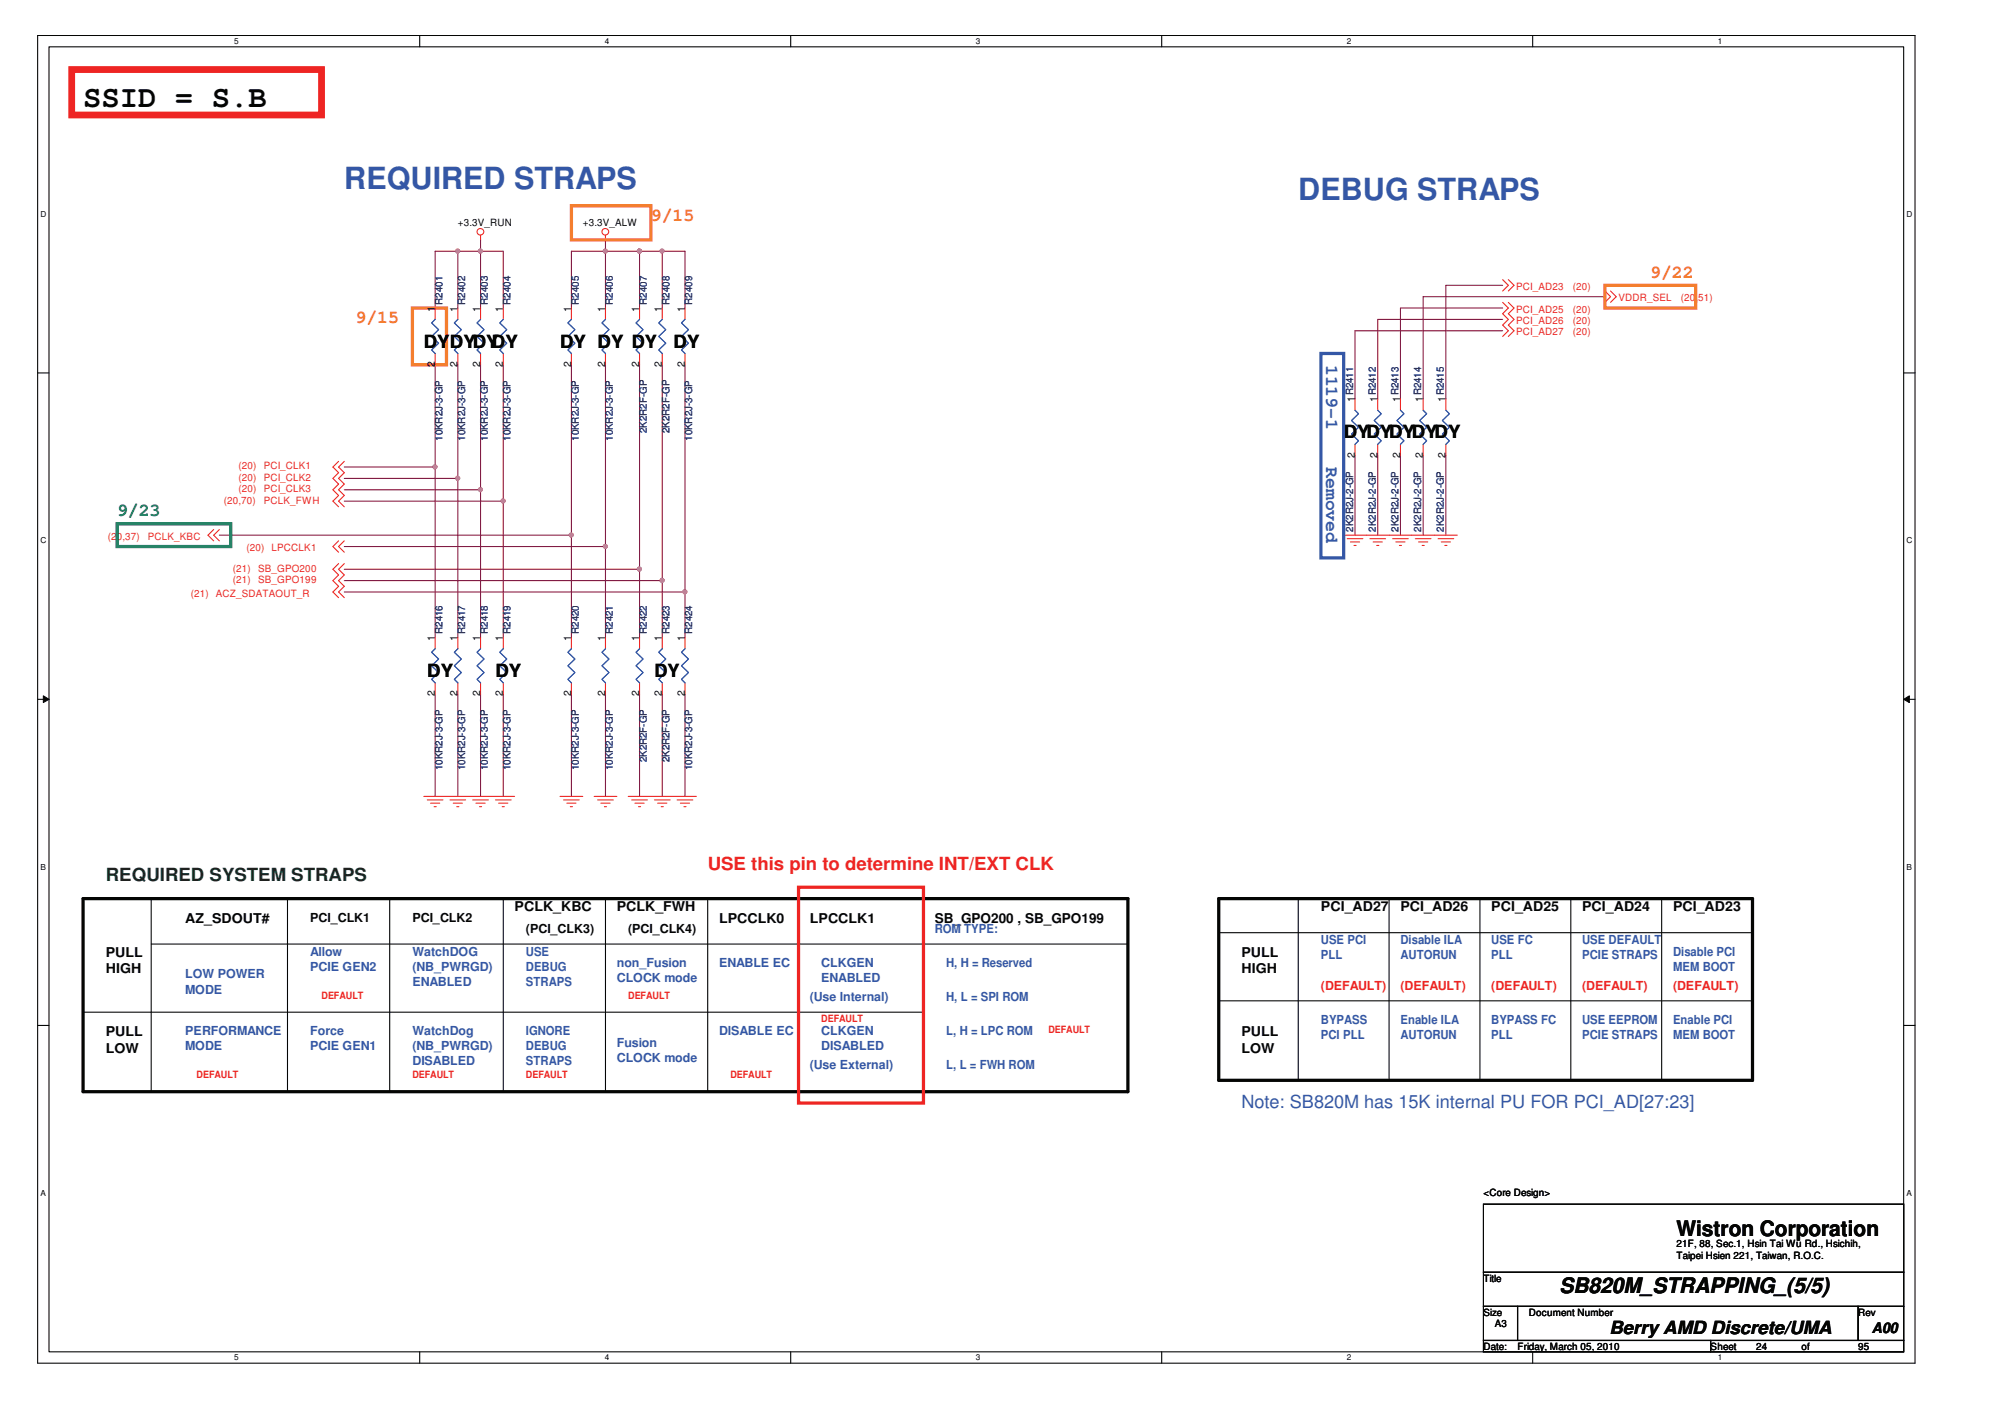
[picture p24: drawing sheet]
<svg xmlns="http://www.w3.org/2000/svg" width="297mm" height="210mm" viewBox="0 0 297 210" stroke-linecap="round" stroke-linejoin="round" font-family="sans-serif">
<defs><g id="words">
<text font-size="4.6" fill="#040503" x="12.4" y="15.9">SSID = S.B</text>
<g font-size="4.6" fill="#3457a6">
<text x="51.4" y="28.2">REQUIRED STRAPS</text>
<text x="193.7" y="29.9">DEBUG STRAPS</text>
</g>
<g font-size="3.2" fill="#040503">
<text x="250.1" y="184.3">Wistron Corporation</text>
<text x="232.7" y="192.9">SB820M_STRAPPING_(5/5)</text>
</g>
<g font-size="2.7" fill="#f47e25">
<text x="97.1" y="33">9/15</text>
<text x="246.2" y="41.4">9/22</text>
<text x="53.1" y="48.2">9/15</text>
</g>
<g font-size="2.7" fill="#040503">
<text x="63.2" y="51.8">DY</text>
<text x="67.1" y="51.8">DYDYDY</text>
<text x="83.6" y="51.8">DY DY DY</text>
<text x="100.5" y="51.8">DY</text>
<text x="200.5" y="65.4">DYDYDYDYDY</text>
<text x="63.7" y="101">DY</text>
<text x="73.9" y="101">DY</text>
<text x="97.6" y="101">DY</text>
<text x="240.1" y="199.1">Berry AMD Discrete/UMA</text>
</g>
<g font-size="2.7" fill="#3457a6">
<text x="197.8" y="54.4" transform="rotate(90 197.8 54.4)">1119-1</text>
<text x="197.8" y="69.7" transform="rotate(90 197.8 69.7)">Removed</text>
<text x="185.2" y="165.3">Note: SB820M has 15K internal PU FOR PCI_AD[27:23]</text>
</g>
<text font-size="2.7" fill="#047e41" x="17.5" y="77">9/23</text>
<text font-size="2.7" fill="#0b3b1b" x="15.8" y="131.5">REQUIRED SYSTEM STRAPS</text>
<text font-size="2.7" fill="#ee2523" x="105.6" y="129.8">USE this pin to determine INT/EXT CLK</text>
<text font-size="2.2" fill="#040503" x="279.2" y="198.9">A00</text>
<g font-size="2" fill="#040503">
<text x="27.6" y="137.7">AZ_SDOUT#</text>
<text x="76.8" y="136">PCLK_KBC</text>
<text x="92" y="136">PCLK_FWH</text>
<text x="107.3" y="137.7">LPCCLK0</text>
<text x="120.8" y="137.7">LPCCLK1</text>
<text x="139.5" y="137.7">SB_GPO200 , SB_GPO199</text>
<text x="197.1" y="136">PCI_AD27</text>
<text x="208.9" y="136">PCI_AD26</text>
<text x="222.5" y="136">PCI_AD25</text>
<text x="236" y="136">PCI_AD24</text>
<text x="249.6" y="136">PCI_AD23</text>
<text x="15.8" y="142.7">PULL</text>
<text x="185.2" y="142.7">PULL</text>
<text x="15.8" y="145.2">HIGH</text>
<text x="185.2" y="145.2">HIGH</text>
<text x="15.8" y="154.6">PULL</text>
<text x="185.2" y="154.6">PULL</text>
<text x="15.8" y="157.1">LOW</text>
<text x="185.2" y="157.1">LOW</text>
</g>
<g font-size="1.9" fill="#040503">
<text x="46.3" y="137.5">PCI_CLK1</text>
<text x="61.5" y="137.5">PCI_CLK2</text>
<text x="78.5" y="139.2">(PCI_CLK3)</text>
<text x="93.7" y="139.2">(PCI_CLK4)</text>
</g>
<g font-size="1.9" fill="#3457a6">
<text x="46.3" y="142.6">Allow</text>
<text x="61.5" y="142.6">WatchDOG</text>
<text x="78.5" y="142.6">USE</text>
<text x="139.5" y="139.2">ROM TYPE:</text>
<text x="197.1" y="140.9">USE PCI</text>
<text x="197.1" y="143.1">PLL</text>
<text x="208.9" y="140.9">Disable ILA</text>
<text x="208.9" y="143.1">AUTORUN</text>
<text x="222.5" y="140.9">USE FC</text>
<text x="222.5" y="143.1">PLL</text>
<text x="236" y="140.9">USE DEFAULT</text>
<text x="236" y="143.1">PCIE STRAPS</text>
<text x="249.6" y="142.6">Disable PCI</text>
<text x="27.6" y="146">LOW POWER</text>
<text x="27.6" y="148.2">MODE</text>
<text x="46.3" y="144.8">PCIE GEN2</text>
<text x="61.5" y="144.8">(NB_PWRGD)</text>
<text x="61.5" y="147.1">ENABLED</text>
<text x="78.5" y="144.8">DEBUG</text>
<text x="78.5" y="147.1">STRAPS</text>
<text x="92" y="144.3">non_Fusion</text>
<text x="92" y="146.5">CLOCK mode</text>
<text x="107.3" y="144.3">ENABLE EC</text>
<text x="120.8" y="149.4">(Use Internal)</text>
<text x="122.5" y="144.3">CLKGEN</text>
<text x="122.5" y="146.5">ENABLED</text>
<text x="141.2" y="144.3">H, H = Reserved</text>
<text x="141.2" y="149.4">H, L = SPI ROM</text>
<text x="249.6" y="144.8">MEM BOOT</text>
<text x="27.6" y="154.4">PERFORMANCE</text>
<text x="46.3" y="154.4">Force</text>
<text x="61.5" y="154.4">WatchDog</text>
<text x="78.5" y="154.4">IGNORE</text>
<text x="107.3" y="154.4">DISABLE EC</text>
<text x="122.5" y="154.4">CLKGEN</text>
<text x="141.2" y="154.4">L, H = LPC ROM</text>
<text x="197.1" y="152.7">BYPASS</text>
<text x="197.1" y="155">PCI PLL</text>
<text x="208.9" y="152.7">Enable ILA</text>
<text x="208.9" y="155">AUTORUN</text>
<text x="222.5" y="152.7">BYPASS FC</text>
<text x="222.5" y="155">PLL</text>
<text x="236" y="152.7">USE EEPROM</text>
<text x="236" y="155">PCIE STRAPS</text>
<text x="249.6" y="152.7">Enable PCI</text>
<text x="249.6" y="155">MEM BOOT</text>
<text x="27.6" y="156.7">MODE</text>
<text x="46.3" y="156.7">PCIE GEN1</text>
<text x="61.5" y="156.7">(NB_PWRGD)</text>
<text x="61.5" y="159">DISABLED</text>
<text x="78.5" y="156.7">DEBUG</text>
<text x="78.5" y="159">STRAPS</text>
<text x="92" y="156.1">Fusion</text>
<text x="92" y="158.4">CLOCK mode</text>
<text x="120.8" y="159.5">(Use External)</text>
<text x="122.5" y="156.7">DISABLED</text>
<text x="141.2" y="159.5">L, L = FWH ROM</text>
</g>
<g font-size="1.9" fill="#ee2523">
<text x="197.1" y="147.7">(DEFAULT)</text>
<text x="208.9" y="147.7">(DEFAULT)</text>
<text x="222.5" y="147.7">(DEFAULT)</text>
<text x="236" y="147.7">(DEFAULT)</text>
<text x="249.6" y="147.7">(DEFAULT)</text>
</g>
<g font-size="1.5" fill="#040503">
<text x="68.3" y="33.8">+3.3V_RUN</text>
<text x="86.9" y="33.8">+3.3V_ALW</text>
<text x="64.9" y="46.5" transform="rotate(-90 64.9 46.5)">1</text>
<text x="68.3" y="46.5" transform="rotate(-90 68.3 46.5)">1</text>
<text x="71.7" y="46.5" transform="rotate(-90 71.7 46.5)">1</text>
<text x="75" y="46.5" transform="rotate(-90 75 46.5)">1</text>
<text x="85.2" y="46.5" transform="rotate(-90 85.2 46.5)">1</text>
<text x="90.3" y="46.5" transform="rotate(-90 90.3 46.5)">1</text>
<text x="95.4" y="46.5" transform="rotate(-90 95.4 46.5)">1</text>
<text x="98.8" y="46.5" transform="rotate(-90 98.8 46.5)">1</text>
<text x="102.2" y="46.5" transform="rotate(-90 102.2 46.5)">1</text>
<text x="64.9" y="54.8" transform="rotate(-90 64.9 54.8)">2</text>
<text x="68.3" y="54.8" transform="rotate(-90 68.3 54.8)">2</text>
<text x="71.7" y="54.8" transform="rotate(-90 71.7 54.8)">2</text>
<text x="75" y="54.8" transform="rotate(-90 75 54.8)">2</text>
<text x="85.2" y="54.8" transform="rotate(-90 85.2 54.8)">2</text>
<text x="90.3" y="54.8" transform="rotate(-90 90.3 54.8)">2</text>
<text x="95.4" y="54.8" transform="rotate(-90 95.4 54.8)">2</text>
<text x="98.8" y="54.8" transform="rotate(-90 98.8 54.8)">2</text>
<text x="102.2" y="54.8" transform="rotate(-90 102.2 54.8)">2</text>
<text x="202.1" y="60" transform="rotate(-90 202.1 60)">1R2411</text>
<text x="205.5" y="60" transform="rotate(-90 205.5 60)">1R2412</text>
<text x="208.9" y="60" transform="rotate(-90 208.9 60)">1R2413</text>
<text x="212.3" y="60" transform="rotate(-90 212.3 60)">1R2414</text>
<text x="215.7" y="60" transform="rotate(-90 215.7 60)">1R2415</text>
<text x="202.1" y="68.3" transform="rotate(-90 202.1 68.3)">2</text>
<text x="205.5" y="68.3" transform="rotate(-90 205.5 68.3)">2</text>
<text x="208.9" y="68.3" transform="rotate(-90 208.9 68.3)">2</text>
<text x="212.3" y="68.3" transform="rotate(-90 212.3 68.3)">2</text>
<text x="215.7" y="68.3" transform="rotate(-90 215.7 68.3)">2</text>
<text x="64.9" y="95.6" transform="rotate(-90 64.9 95.6)">1</text>
<text x="68.3" y="95.6" transform="rotate(-90 68.3 95.6)">1</text>
<text x="71.7" y="95.6" transform="rotate(-90 71.7 95.6)">1</text>
<text x="75" y="95.6" transform="rotate(-90 75 95.6)">1</text>
<text x="85.2" y="95.6" transform="rotate(-90 85.2 95.6)">1</text>
<text x="90.3" y="95.6" transform="rotate(-90 90.3 95.6)">1</text>
<text x="95.4" y="95.6" transform="rotate(-90 95.4 95.6)">1</text>
<text x="98.8" y="95.6" transform="rotate(-90 98.8 95.6)">1</text>
<text x="102.2" y="95.6" transform="rotate(-90 102.2 95.6)">1</text>
<text x="64.9" y="103.9" transform="rotate(-90 64.9 103.9)">2</text>
<text x="68.3" y="103.9" transform="rotate(-90 68.3 103.9)">2</text>
<text x="71.7" y="103.9" transform="rotate(-90 71.7 103.9)">2</text>
<text x="75" y="103.9" transform="rotate(-90 75 103.9)">2</text>
<text x="85.2" y="103.9" transform="rotate(-90 85.2 103.9)">2</text>
<text x="90.3" y="103.9" transform="rotate(-90 90.3 103.9)">2</text>
<text x="95.4" y="103.9" transform="rotate(-90 95.4 103.9)">2</text>
<text x="98.8" y="103.9" transform="rotate(-90 98.8 103.9)">2</text>
<text x="102.2" y="103.9" transform="rotate(-90 102.2 103.9)">2</text>
<text x="221.3" y="178.5">&lt;Core Design&gt;</text>
<text x="221.3" y="191.2">Title</text>
<text x="250.1" y="186.1">21F, 88, Sec.1, Hsin Tai Wu Rd., Hsichih,</text>
<text x="250.1" y="187.8">Taipei Hsien 221, Taiwan, R.O.C.</text>
<text x="221.3" y="196.3">Size</text>
<text x="223" y="198">A3</text>
<text x="228.1" y="196.3">Document Number</text>
<text x="277.2" y="196.3">Rev</text>
<text x="221.3" y="201.3">Date:</text>
<text x="226.4" y="201.3">Friday, March 05, 2010</text>
<text x="255.2" y="201.3">Sheet</text>
<text x="262" y="201.3">24</text>
<text x="268.8" y="201.4">of</text>
<text x="277.2" y="201.3">95</text>
</g>
<g font-size="1.5" fill="#252c73">
<text x="66" y="45.4" transform="rotate(-90 66 45.4)">R2401</text>
<text x="69.4" y="45.4" transform="rotate(-90 69.4 45.4)">R2402</text>
<text x="72.8" y="45.4" transform="rotate(-90 72.8 45.4)">R2403</text>
<text x="76.2" y="45.4" transform="rotate(-90 76.2 45.4)">R2404</text>
<text x="86.3" y="45.4" transform="rotate(-90 86.3 45.4)">R2405</text>
<text x="91.4" y="45.4" transform="rotate(-90 91.4 45.4)">R2406</text>
<text x="96.5" y="45.4" transform="rotate(-90 96.5 45.4)">R2407</text>
<text x="99.9" y="45.4" transform="rotate(-90 99.9 45.4)">R2408</text>
<text x="103.3" y="45.4" transform="rotate(-90 103.3 45.4)">R2409</text>
<text x="66" y="65.8" transform="rotate(-90 66 65.8)">10KR2J-3-GP</text>
<text x="69.4" y="65.8" transform="rotate(-90 69.4 65.8)">10KR2J-3-GP</text>
<text x="72.8" y="65.8" transform="rotate(-90 72.8 65.8)">10KR2J-3-GP</text>
<text x="76.2" y="65.8" transform="rotate(-90 76.2 65.8)">10KR2J-3-GP</text>
<text x="86.3" y="65.8" transform="rotate(-90 86.3 65.8)">10KR2J-3-GP</text>
<text x="91.4" y="65.8" transform="rotate(-90 91.4 65.8)">10KR2J-3-GP</text>
<text x="96.5" y="64.6" transform="rotate(-90 96.5 64.6)">2K2R2F-GP</text>
<text x="99.9" y="64.6" transform="rotate(-90 99.9 64.6)">2K2R2F-GP</text>
<text x="103.3" y="65.8" transform="rotate(-90 103.3 65.8)">10KR2J-3-GP</text>
<text x="201.9" y="79.3" transform="rotate(-90 201.9 79.3)">2K2R2J-2-GP</text>
<text x="205.3" y="79.3" transform="rotate(-90 205.3 79.3)">2K2R2J-2-GP</text>
<text x="208.7" y="79.3" transform="rotate(-90 208.7 79.3)">2K2R2J-2-GP</text>
<text x="212" y="79.3" transform="rotate(-90 212 79.3)">2K2R2J-2-GP</text>
<text x="215.4" y="79.3" transform="rotate(-90 215.4 79.3)">2K2R2J-2-GP</text>
<text x="66" y="94.6" transform="rotate(-90 66 94.6)">R2416</text>
<text x="69.4" y="94.6" transform="rotate(-90 69.4 94.6)">R2417</text>
<text x="72.8" y="94.6" transform="rotate(-90 72.8 94.6)">R2418</text>
<text x="76.2" y="94.6" transform="rotate(-90 76.2 94.6)">R2419</text>
<text x="86.3" y="94.6" transform="rotate(-90 86.3 94.6)">R2420</text>
<text x="91.4" y="94.6" transform="rotate(-90 91.4 94.6)">R2421</text>
<text x="96.5" y="94.6" transform="rotate(-90 96.5 94.6)">R2422</text>
<text x="99.9" y="94.6" transform="rotate(-90 99.9 94.6)">R2423</text>
<text x="103.3" y="94.6" transform="rotate(-90 103.3 94.6)">R2424</text>
<text x="96.5" y="113.7" transform="rotate(-90 96.5 113.7)">2K2R2F-GP</text>
<text x="99.9" y="113.7" transform="rotate(-90 99.9 113.7)">2K2R2F-GP</text>
<text x="66" y="114.9" transform="rotate(-90 66 114.9)">10KR2J-3-GP</text>
<text x="69.4" y="114.9" transform="rotate(-90 69.4 114.9)">10KR2J-3-GP</text>
<text x="72.8" y="114.9" transform="rotate(-90 72.8 114.9)">10KR2J-3-GP</text>
<text x="76.2" y="114.9" transform="rotate(-90 76.2 114.9)">10KR2J-3-GP</text>
<text x="86.3" y="114.9" transform="rotate(-90 86.3 114.9)">10KR2J-3-GP</text>
<text x="91.4" y="114.9" transform="rotate(-90 91.4 114.9)">10KR2J-3-GP</text>
<text x="103.3" y="114.9" transform="rotate(-90 103.3 114.9)">10KR2J-3-GP</text>
</g>
<g font-size="1.5" fill="#ee2523">
<text x="226.2" y="46.6">PCI_AD25</text>
<text x="226.2" y="43.3">PCI_AD23</text>
<text x="234.7" y="46.6">(20)</text>
<text x="234.7" y="43.3">(20)</text>
<text x="241.4" y="44.9">VDDR_SEL</text>
<text x="250.8" y="44.9">(20,51)</text>
<text x="226.2" y="50">PCI_AD27</text>
<text x="226.2" y="48.3">PCI_AD26</text>
<text x="234.7" y="50">(20)</text>
<text x="234.7" y="48.3">(20)</text>
<text x="35.6" y="70">(20)</text>
<text x="35.6" y="71.7">(20)</text>
<text x="39.3" y="70">PCI_CLK1</text>
<text x="39.3" y="71.7">PCI_CLK2</text>
<text x="33.4" y="75.1">(20,70)</text>
<text x="35.6" y="73.4">(20)</text>
<text x="39.3" y="75.1">PCLK_FWH</text>
<text x="39.3" y="73.4">PCI_CLK3</text>
<text x="16.1" y="80.5">(20,37)</text>
<text x="22" y="80.5">PCLK_KBC</text>
<text x="36.8" y="82.2">(20)</text>
<text x="40.5" y="82.2">LPCCLK1</text>
<text x="28.5" y="89">(21)</text>
<text x="32.2" y="89">ACZ_SDATAOUT_R</text>
<text x="34.7" y="87">(21)</text>
<text x="34.7" y="85.3">(21)</text>
<text x="38.5" y="87">SB_GPO199</text>
<text x="38.5" y="85.3">SB_GPO200</text>
<text x="48" y="149">DEFAULT</text>
<text x="93.7" y="149">DEFAULT</text>
<text x="122.5" y="152.4">DEFAULT</text>
<text x="156.4" y="154.1">DEFAULT</text>
<text x="29.3" y="160.9">DEFAULT</text>
<text x="61.5" y="160.9">DEFAULT</text>
<text x="78.5" y="160.9">DEFAULT</text>
<text x="109" y="160.9">DEFAULT</text>
</g>
<g font-size="1.2" fill="#040503">
<text x="34.9" y="6.5">5</text>
<text x="90.3" y="6.5">4</text>
<text x="145.6" y="6.5">3</text>
<text x="200.9" y="6.5">2</text>
<text x="256.3" y="6.5">1</text>
<text x="6.1" y="32.4">D</text>
<text x="284.5" y="32.4">D</text>
<text x="6.1" y="81.1">C</text>
<text x="284.5" y="81.1">C</text>
<text x="6.1" y="129.7">B</text>
<text x="284.5" y="129.7">B</text>
<text x="6.1" y="178.4">A</text>
<text x="284.5" y="178.4">A</text>
<text x="34.9" y="202.9">5</text>
<text x="90.3" y="202.9">4</text>
<text x="145.6" y="202.9">3</text>
<text x="200.9" y="202.9">2</text>
<text x="256.3" y="202.9">1</text>
</g>
</g></defs>
<path d="M5.6 5.3h280.1v198.1h-280.1zM7.3 7h276.7v194.7h-276.7z" fill="none" stroke="#040503" stroke-width=".16"/>
<g fill="#fff">
<path d="M34.9 5.5h.7v1.3h-.7z"/>
<path d="M34.9 201.8h.7v1.4h-.7z"/>
</g>
<path d="M62.6 5.3v1.7M62.6 201.7v1.7" fill="none" stroke="#040503" stroke-width=".16"/>
<g fill="#fff">
<path d="M90.3 5.5h.6v1.3h-.6z"/>
<path d="M90.3 201.8h.6v1.4h-.6z"/>
</g>
<path d="M118 5.3v1.7M118 201.7v1.7" fill="none" stroke="#040503" stroke-width=".16"/>
<g fill="#fff">
<path d="M145.6 5.5h.6v1.3h-.6z"/>
<path d="M145.6 201.8h.6v1.4h-.6z"/>
</g>
<path d="M173.3 5.3v1.7M173.3 201.7v1.7" fill="none" stroke="#040503" stroke-width=".16"/>
<g fill="#fff">
<path d="M200.9 5.5h.7v1.3h-.7z"/>
<path d="M200.9 201.8h.7v1.4h-.7z"/>
</g>
<path d="M228.7 5.3v1.7M228.7 201.7v1.7" fill="none" stroke="#040503" stroke-width=".16"/>
<g fill="#fff">
<path d="M256.3 5.5h.6v1.3h-.6z"/>
<path d="M256.3 201.8h.6v1.4h-.6z"/>
<path d="M6.1 31.3h.8v1.3h-.8z"/>
<path d="M284.5 31.3h.8v1.3h-.8z"/>
<path d="M6.1 80h.8v1.3h-.8z"/>
<path d="M284.5 80h.8v1.3h-.8z"/>
</g>
<path d="M5.6 55.6h1.7M284 55.6h1.7" fill="none" stroke="#040503" stroke-width=".16"/>
<g fill="#fff">
<path d="M6.1 128.7h.7v1.3h-.7z"/>
<path d="M284.5 128.7h.7v1.3h-.7z"/>
</g>
<path d="M5.6 104.3h1.7M284 104.3h1.7" fill="none" stroke="#040503" stroke-width=".16"/>
<path d="M6.5 103.8l.8 .5-.8 .5z" fill="#040503"/>
<path d="M6.5 103.8l.8 .5-.8 .5z" fill="none" stroke="#040503" stroke-width=".15"/>
<path d="M284 104.3l.9-.5v1z" fill="#040503"/>
<path d="M284 104.3l.9-.5v1z" fill="none" stroke="#040503" stroke-width=".15"/>
<g fill="#fff">
<path d="M6.1 177.3h.7v1.3h-.7z"/>
<path d="M284.5 177.3h.7v1.3h-.7z"/>
</g>
<path d="M5.6 153h1.7M284 153h1.7" fill="none" stroke="#040503" stroke-width=".16"/>
<path d="M224.2 42.6h-8.5v16.9M224.2 49.3h-22v10.2M224.2 47.7h-18.7v11.8M224.2 46h-15.3v13.5M239.4 44.3h-27.1v15.2M64.9 69.7v25.4M202.2 68v11.8M205.5 68v11.8M208.9 68v11.8M212.3 68v11.8M215.7 68v11.8M64.9 103.6v15.2" fill="none" stroke="#89163e" stroke-width=".16"/>
<circle cx="64.9" cy="69.7" r=".31" fill="#ca5ca3"/>
<circle cx="64.9" cy="69.7" r=".31" fill="none" stroke="#ca5ca3" stroke-width=".16"/>
<path d="M64.9 37.5v8.5M75.1 37.5v8.5M75.1 74.8v20.3M75.1 103.6v15.2" fill="none" stroke="#89163e" stroke-width=".16"/>
<circle cx="75.1" cy="74.7" r=".31" fill="#ca5ca3"/>
<circle cx="75.1" cy="74.7" r=".31" fill="none" stroke="#ca5ca3" stroke-width=".16"/>
<path d="M95.4 37.5h3.4v8.5M68.3 54.4v17M75.1 54.4v20.4h-23.7M85.2 54.4v25.4M95.4 54.4v30.5M98.8 54.4v32.2M51.4 69.7h13.5" fill="none" stroke="#89163e" stroke-width=".16"/>
<circle cx="98.8" cy="37.5" r=".31" fill="#ca5ca3"/>
<circle cx="98.8" cy="37.5" r=".31" fill="none" stroke="#ca5ca3" stroke-width=".16"/>
<path d="M68.3 37.5v8.5M98.8 103.6v15.2" fill="none" stroke="#89163e" stroke-width=".16"/>
<circle cx="68.3" cy="37.5" r=".31" fill="#ca5ca3"/>
<circle cx="68.3" cy="37.5" r=".31" fill="none" stroke="#ca5ca3" stroke-width=".16"/>
<path d="M98.8 86.6v8.5M68.3 103.6v15.2" fill="none" stroke="#89163e" stroke-width=".16"/>
<circle cx="98.8" cy="86.6" r=".31" fill="#ca5ca3"/>
<circle cx="98.8" cy="86.6" r=".31" fill="none" stroke="#ca5ca3" stroke-width=".16"/>
<path d="M95.4 84.9v10.2" fill="none" stroke="#89163e" stroke-width=".16"/>
<circle cx="95.4" cy="84.9" r=".31" fill="#ca5ca3"/>
<circle cx="95.4" cy="84.9" r=".31" fill="none" stroke="#ca5ca3" stroke-width=".16"/>
<path d="M90.3 37.5v8.5M32.7 79.8h52.5M85.2 103.6v15.2M90.3 103.6v15.2M95.4 103.6v15.2" fill="none" stroke="#89163e" stroke-width=".16"/>
<circle cx="90.3" cy="37.5" r=".31" fill="#ca5ca3"/>
<circle cx="90.3" cy="37.5" r=".31" fill="none" stroke="#ca5ca3" stroke-width=".16"/>
<path d="M90.3 81.5v13.6" fill="none" stroke="#89163e" stroke-width=".16"/>
<circle cx="90.3" cy="81.5" r=".31" fill="#ca5ca3"/>
<circle cx="90.3" cy="81.5" r=".31" fill="none" stroke="#ca5ca3" stroke-width=".16"/>
<path d="M85.2 37.5v8.5M85.2 79.8v15.3" fill="none" stroke="#89163e" stroke-width=".16"/>
<circle cx="85.2" cy="79.8" r=".31" fill="#ca5ca3"/>
<circle cx="85.2" cy="79.8" r=".31" fill="none" stroke="#ca5ca3" stroke-width=".16"/>
<path d="M71.7 35.8v1.7h3.4M90.3 35.8v1.7M95.4 37.5v8.5M71.7 103.6v15.2" fill="none" stroke="#89163e" stroke-width=".16"/>
<circle cx="95.4" cy="37.5" r=".31" fill="#ca5ca3"/>
<circle cx="95.4" cy="37.5" r=".31" fill="none" stroke="#ca5ca3" stroke-width=".16"/>
<path d="M68.3 37.5h3.4v8.5M51.4 81.5h38.9" fill="none" stroke="#89163e" stroke-width=".16"/>
<circle cx="71.7" cy="37.5" r=".31" fill="#ca5ca3"/>
<circle cx="71.7" cy="37.5" r=".31" fill="none" stroke="#ca5ca3" stroke-width=".16"/>
<path d="M71.7 73.1v22" fill="none" stroke="#89163e" stroke-width=".16"/>
<circle cx="71.7" cy="73" r=".31" fill="#ca5ca3"/>
<circle cx="71.7" cy="73" r=".31" fill="none" stroke="#ca5ca3" stroke-width=".16"/>
<path d="M64.9 37.5h3.4M90.3 54.4v27.1M68.3 71.4v23.7" fill="none" stroke="#89163e" stroke-width=".16"/>
<circle cx="68.3" cy="71.3" r=".31" fill="#ca5ca3"/>
<circle cx="68.3" cy="71.3" r=".31" fill="none" stroke="#ca5ca3" stroke-width=".16"/>
<path d="M90.3 37.5h5.1" fill="none" stroke="#89163e" stroke-width=".16"/>
<circle cx="95.4" cy="37.5" r=".31" fill="#ca5ca3"/>
<circle cx="95.4" cy="37.5" r=".31" fill="none" stroke="#ca5ca3" stroke-width=".16"/>
<path d="M85.2 37.5h5.1M64.9 54.4v15.3M71.7 54.4v18.7h-20.3M51.4 71.4h16.9M51.4 84.9h44M51.4 86.6h47.4M51.4 88.3h50.8v6.8" fill="none" stroke="#89163e" stroke-width=".16"/>
<circle cx="102.2" cy="88.3" r=".31" fill="#ca5ca3"/>
<circle cx="102.2" cy="88.3" r=".31" fill="none" stroke="#ca5ca3" stroke-width=".16"/>
<path d="M98.8 37.5h3.4v8.5M102.2 54.4v33.9M102.2 103.6v15.2" fill="none" stroke="#89163e" stroke-width=".16"/>
<g fill="none" stroke="#ee2523" stroke-width=".16">
<path d="M71.7 35.1v.7M90.3 35.1v.7M64.9 46v1.7M64.9 52.7v1.7M68.3 46v1.7M68.3 52.7v1.7M71.7 46v1.7M71.7 52.7v1.7M75.1 46v1.7M75.1 52.7v1.7M85.2 46v1.7M85.2 52.7v1.7"/>
<path d="M90.3 46v1.7M90.3 52.7v1.7M95.4 46v1.7M95.4 52.7v1.7M98.8 46v1.7M98.8 52.7v1.7M102.2 46v1.7M102.2 52.7v1.7M202.2 59.5v1.7M205.5 59.5v1.7M208.9 59.5v1.7M212.3 59.5v1.7"/>
<path d="M215.7 59.5v1.7M224.2 45.1l.8 .9-.8 .8 .8 .9-.8 .8 .8 .8-.8 .9M224.2 41.7l.8 .9-.8 .8M225 45.1l.9 .9-.9 .8 .9 .9-.9 .8 .9 .8-.9 .9M225 41.7l.9 .9-.9 .8M239.4 43.4l.9 .9-.9 .8M240.3 43.4l.8 .9-.8 .8M31.9 79l-.9 .8 .9 .9M32.7 79l-.8 .8 .8 .9M50.5 68.8l-.8 .9 .8 .8-.8 .9 .8 .8-.8 .9 .8 .8-.8 .9 .8 .8M51.4 68.8l-.9 .9 .9 .8-.9 .9 .9 .8-.9 .9 .9 .8-.9 .9 .9 .8M200.5 79.8h16.9"/>
<path d="M202.2 66.3v1.7M205.5 66.3v1.7M208.9 66.3v1.7M212.3 66.3v1.7M215.7 66.3v1.7M50.5 80.7l-.8 .8 .8 .9M50.5 84.1l-.8 .8 .8 .9-.8 .8 .8 .9-.8 .8 .8 .9M51.4 80.7l-.9 .8 .9 .9M51.4 84.1l-.9 .8 .9 .9-.9 .8 .9 .9-.9 .8 .9 .9M64.9 95.1v1.7M68.3 95.1v1.7M71.7 95.1v1.7"/>
<path d="M75.1 95.1v1.7M85.2 95.1v1.7M90.3 95.1v1.7M95.4 95.1v1.7M98.8 95.1v1.7M102.2 95.1v1.7M201 80.4h2.3M201.5 80.9h1.3M202 81.4h.3M204.4 80.4h2.3M204.9 80.9h1.3M205.4 81.4h.3"/>
<path d="M207.8 80.4h2.3M208.2 80.9h1.4M208.8 81.4h.3M211.2 80.4h2.3M211.6 80.9h1.4M212.2 81.4h.3M214.5 80.4h2.4M215 80.9h1.4M215.6 81.4h.3M63.2 118.8h13.6M63.7 119.3h2.4M64.2 119.8h1.4"/>
<path d="M64.9 101.9v1.7M67.1 119.3h2.4M67.6 119.8h1.4M68.3 101.9v1.7M70.5 119.3h2.4M71 119.8h1.4M71.7 101.9v1.7M73.9 119.3h2.4M74.4 119.8h1.4M75.1 101.9v1.7M83.6 118.8h3.3M84.1 119.3h2.3"/>
<path d="M84.6 119.8h1.3M85.2 101.9v1.7M88.6 118.8h3.4M89.2 119.3h2.3M89.6 119.8h1.4M90.3 101.9v1.7M93.7 118.8h10.2M94.2 119.3h2.4M94.7 119.8h1.4M95.4 101.9v1.7M97.6 119.3h2.4M98.1 119.8h1.4"/>
<path d="M98.8 101.9v1.7M101 119.3h2.4M101.5 119.8h1.4M102.2 101.9v1.7M64.8 120.3h.3M68.1 120.3h.4M71.5 120.3h.4M74.9 120.3h.3M85.1 120.3h.3M90.2 120.3h.3M95.3 120.3h.3M98.6 120.3h.4"/>
<path d="M102 120.3h.4"/>
<circle cx="71.7" cy="34.6" r=".5"/>
<circle cx="90.3" cy="34.6" r=".5"/>
</g>
<g fill="none" stroke="#040503" stroke-width=".16">
<path d="M22.6 134.1v28.8M42.9 134.1v28.8M58.1 134.1v28.8M75.1 134.1v28.8M90.3 134.1v28.8M105.6 134.1v28.8M119.1 134.1v28.8M137.8 134.1v28.8M181.8 139.1h79.7M193.7 134.1v27.1M207.2 134.1v27.1M220.8 134.1v27.1"/>
<path d="M234.3 134.1v27.1M247.9 134.1v27.1M12.4 151h125.4M22.6 140.8h145.7M181.8 149.3h79.7M221.3 179.6h62.7v10.2h-62.7zM221.3 189.8h62.7v5.1h-62.7zM221.3 194.9h5.1v5.1h-5.1zM221.3 200h33.9v1.7h-33.9zM226.4 194.9h50.8v5.1h-50.8zM255.2 200h28.8v1.7h-28.8zM277.2 194.9h6.8v5.1h-6.8z"/>
</g>
<path d="M10.7 10.4h37.3v6.8h-37.3z" fill="none" stroke="#ee2523" stroke-width="1"/>
<path d="M12.4 134.1h155.9v28.8h-155.9zM181.8 134.1h79.7v27.1h-79.7z" fill="none" stroke="#040503" stroke-width=".48"/>
<path d="M119.1 132.4h18.7v32.2h-18.7z" fill="none" stroke="#ee2523" stroke-width=".48"/>
<path d="M85.2 30.7h11.9v5.1h-11.9zM61.5 46h5.1v8.4h-5.1zM239.4 42.6h13.6v3.4h-13.6z" fill="none" stroke="#f47e25" stroke-width=".48"/>
<path d="M17.5 78.1h16.9v3.4h-16.9z" fill="none" stroke="#047e41" stroke-width=".48"/>
<path d="M197.1 52.7h3.4v30.5h-3.4z" fill="none" stroke="#3457a6" stroke-width=".48"/>
<g fill="none" stroke="#3457a6" stroke-width=".16">
<path d="M64.9 47.7l-.5 .5 1 1-1 1 1 1-1 1 .5 .5M68.3 47.7l-.5 .5 1 1-1 1 1 1-1 1 .5 .5M71.7 47.7l-.5 .5 1 1-1 1 1 1-1 1 .5 .5M75.1 47.7l-.5 .5 1 1-1 1 1 1-1 1 .5 .5M85.2 47.7l-.5 .5 1.1 1-1.1 1 1.1 1-1.1 1 .5 .5M90.3 47.7l-.5 .5 1.1 1-1.1 1 1.1 1-1.1 1 .5 .5M95.4 47.7l-.5 .5 1 1-1 1 1 1-1 1 .5 .5M98.8 47.7l-.5 .5 1 1-1 1 1 1-1 1 .5 .5M102.2 47.7l-.5 .5 1 1-1 1 1 1-1 1 .5 .5M202.2 61.2l.5 .5-1.1 1 1.1 1-1.1 1.1 1.1 1-.5 .5M205.5 61.2l.6 .5-1.1 1 1.1 1-1.1 1.1 1.1 1-.6 .5M208.9 61.2l.6 .5-1.1 1 1.1 1-1.1 1.1 1.1 1-.6 .5"/>
<path d="M212.3 61.2l.5 .5-1 1 1 1-1 1.1 1 1-.5 .5M215.7 61.2l.5 .5-1 1 1 1-1 1.1 1 1-.5 .5M64.9 96.8l-.5 .5 1 1-1 1 1 1-1 1 .5 .6M68.3 96.8l-.5 .5 1 1-1 1 1 1-1 1 .5 .6M71.7 96.8l-.5 .5 1 1-1 1 1 1-1 1 .5 .6M75.1 96.8l-.5 .5 1 1-1 1 1 1-1 1 .5 .6M85.2 96.8l-.5 .5 1.1 1-1.1 1 1.1 1-1.1 1 .5 .6M90.3 96.8l-.5 .5 1.1 1-1.1 1 1.1 1-1.1 1 .5 .6M95.4 96.8l-.5 .5 1 1-1 1 1 1-1 1 .5 .6M98.8 96.8l-.5 .5 1 1-1 1 1 1-1 1 .5 .6M102.2 96.8l-.5 .5 1 1-1 1 1 1-1 1 .5 .6"/>
</g>
<circle cx="64.9" cy="69.7" r=".31" fill="#ca5ca3"/>
<circle cx="64.9" cy="69.7" r=".31" fill="none" stroke="#ca5ca3" stroke-width=".16"/>
<circle cx="75.1" cy="74.7" r=".31" fill="#ca5ca3"/>
<circle cx="75.1" cy="74.7" r=".31" fill="none" stroke="#ca5ca3" stroke-width=".16"/>
<circle cx="98.8" cy="37.5" r=".31" fill="#ca5ca3"/>
<circle cx="98.8" cy="37.5" r=".31" fill="none" stroke="#ca5ca3" stroke-width=".16"/>
<circle cx="68.3" cy="37.5" r=".31" fill="#ca5ca3"/>
<circle cx="68.3" cy="37.5" r=".31" fill="none" stroke="#ca5ca3" stroke-width=".16"/>
<circle cx="98.8" cy="86.6" r=".31" fill="#ca5ca3"/>
<circle cx="98.8" cy="86.6" r=".31" fill="none" stroke="#ca5ca3" stroke-width=".16"/>
<circle cx="95.4" cy="84.9" r=".31" fill="#ca5ca3"/>
<circle cx="95.4" cy="84.9" r=".31" fill="none" stroke="#ca5ca3" stroke-width=".16"/>
<circle cx="90.3" cy="37.5" r=".31" fill="#ca5ca3"/>
<circle cx="90.3" cy="37.5" r=".31" fill="none" stroke="#ca5ca3" stroke-width=".16"/>
<circle cx="90.3" cy="81.5" r=".31" fill="#ca5ca3"/>
<circle cx="90.3" cy="81.5" r=".31" fill="none" stroke="#ca5ca3" stroke-width=".16"/>
<circle cx="85.2" cy="79.8" r=".31" fill="#ca5ca3"/>
<circle cx="85.2" cy="79.8" r=".31" fill="none" stroke="#ca5ca3" stroke-width=".16"/>
<circle cx="95.4" cy="37.5" r=".31" fill="#ca5ca3"/>
<circle cx="95.4" cy="37.5" r=".31" fill="none" stroke="#ca5ca3" stroke-width=".16"/>
<circle cx="71.7" cy="37.5" r=".31" fill="#ca5ca3"/>
<circle cx="71.7" cy="37.5" r=".31" fill="none" stroke="#ca5ca3" stroke-width=".16"/>
<circle cx="71.7" cy="73" r=".31" fill="#ca5ca3"/>
<circle cx="71.7" cy="73" r=".31" fill="none" stroke="#ca5ca3" stroke-width=".16"/>
<circle cx="68.3" cy="71.3" r=".31" fill="#ca5ca3"/>
<circle cx="68.3" cy="71.3" r=".31" fill="none" stroke="#ca5ca3" stroke-width=".16"/>
<circle cx="95.4" cy="37.5" r=".31" fill="#ca5ca3"/>
<circle cx="95.4" cy="37.5" r=".31" fill="none" stroke="#ca5ca3" stroke-width=".16"/>
<circle cx="102.2" cy="88.3" r=".31" fill="#ca5ca3"/>
<circle cx="102.2" cy="88.3" r=".31" fill="none" stroke="#ca5ca3" stroke-width=".16"/>
<use href="#words"/>
</svg>
